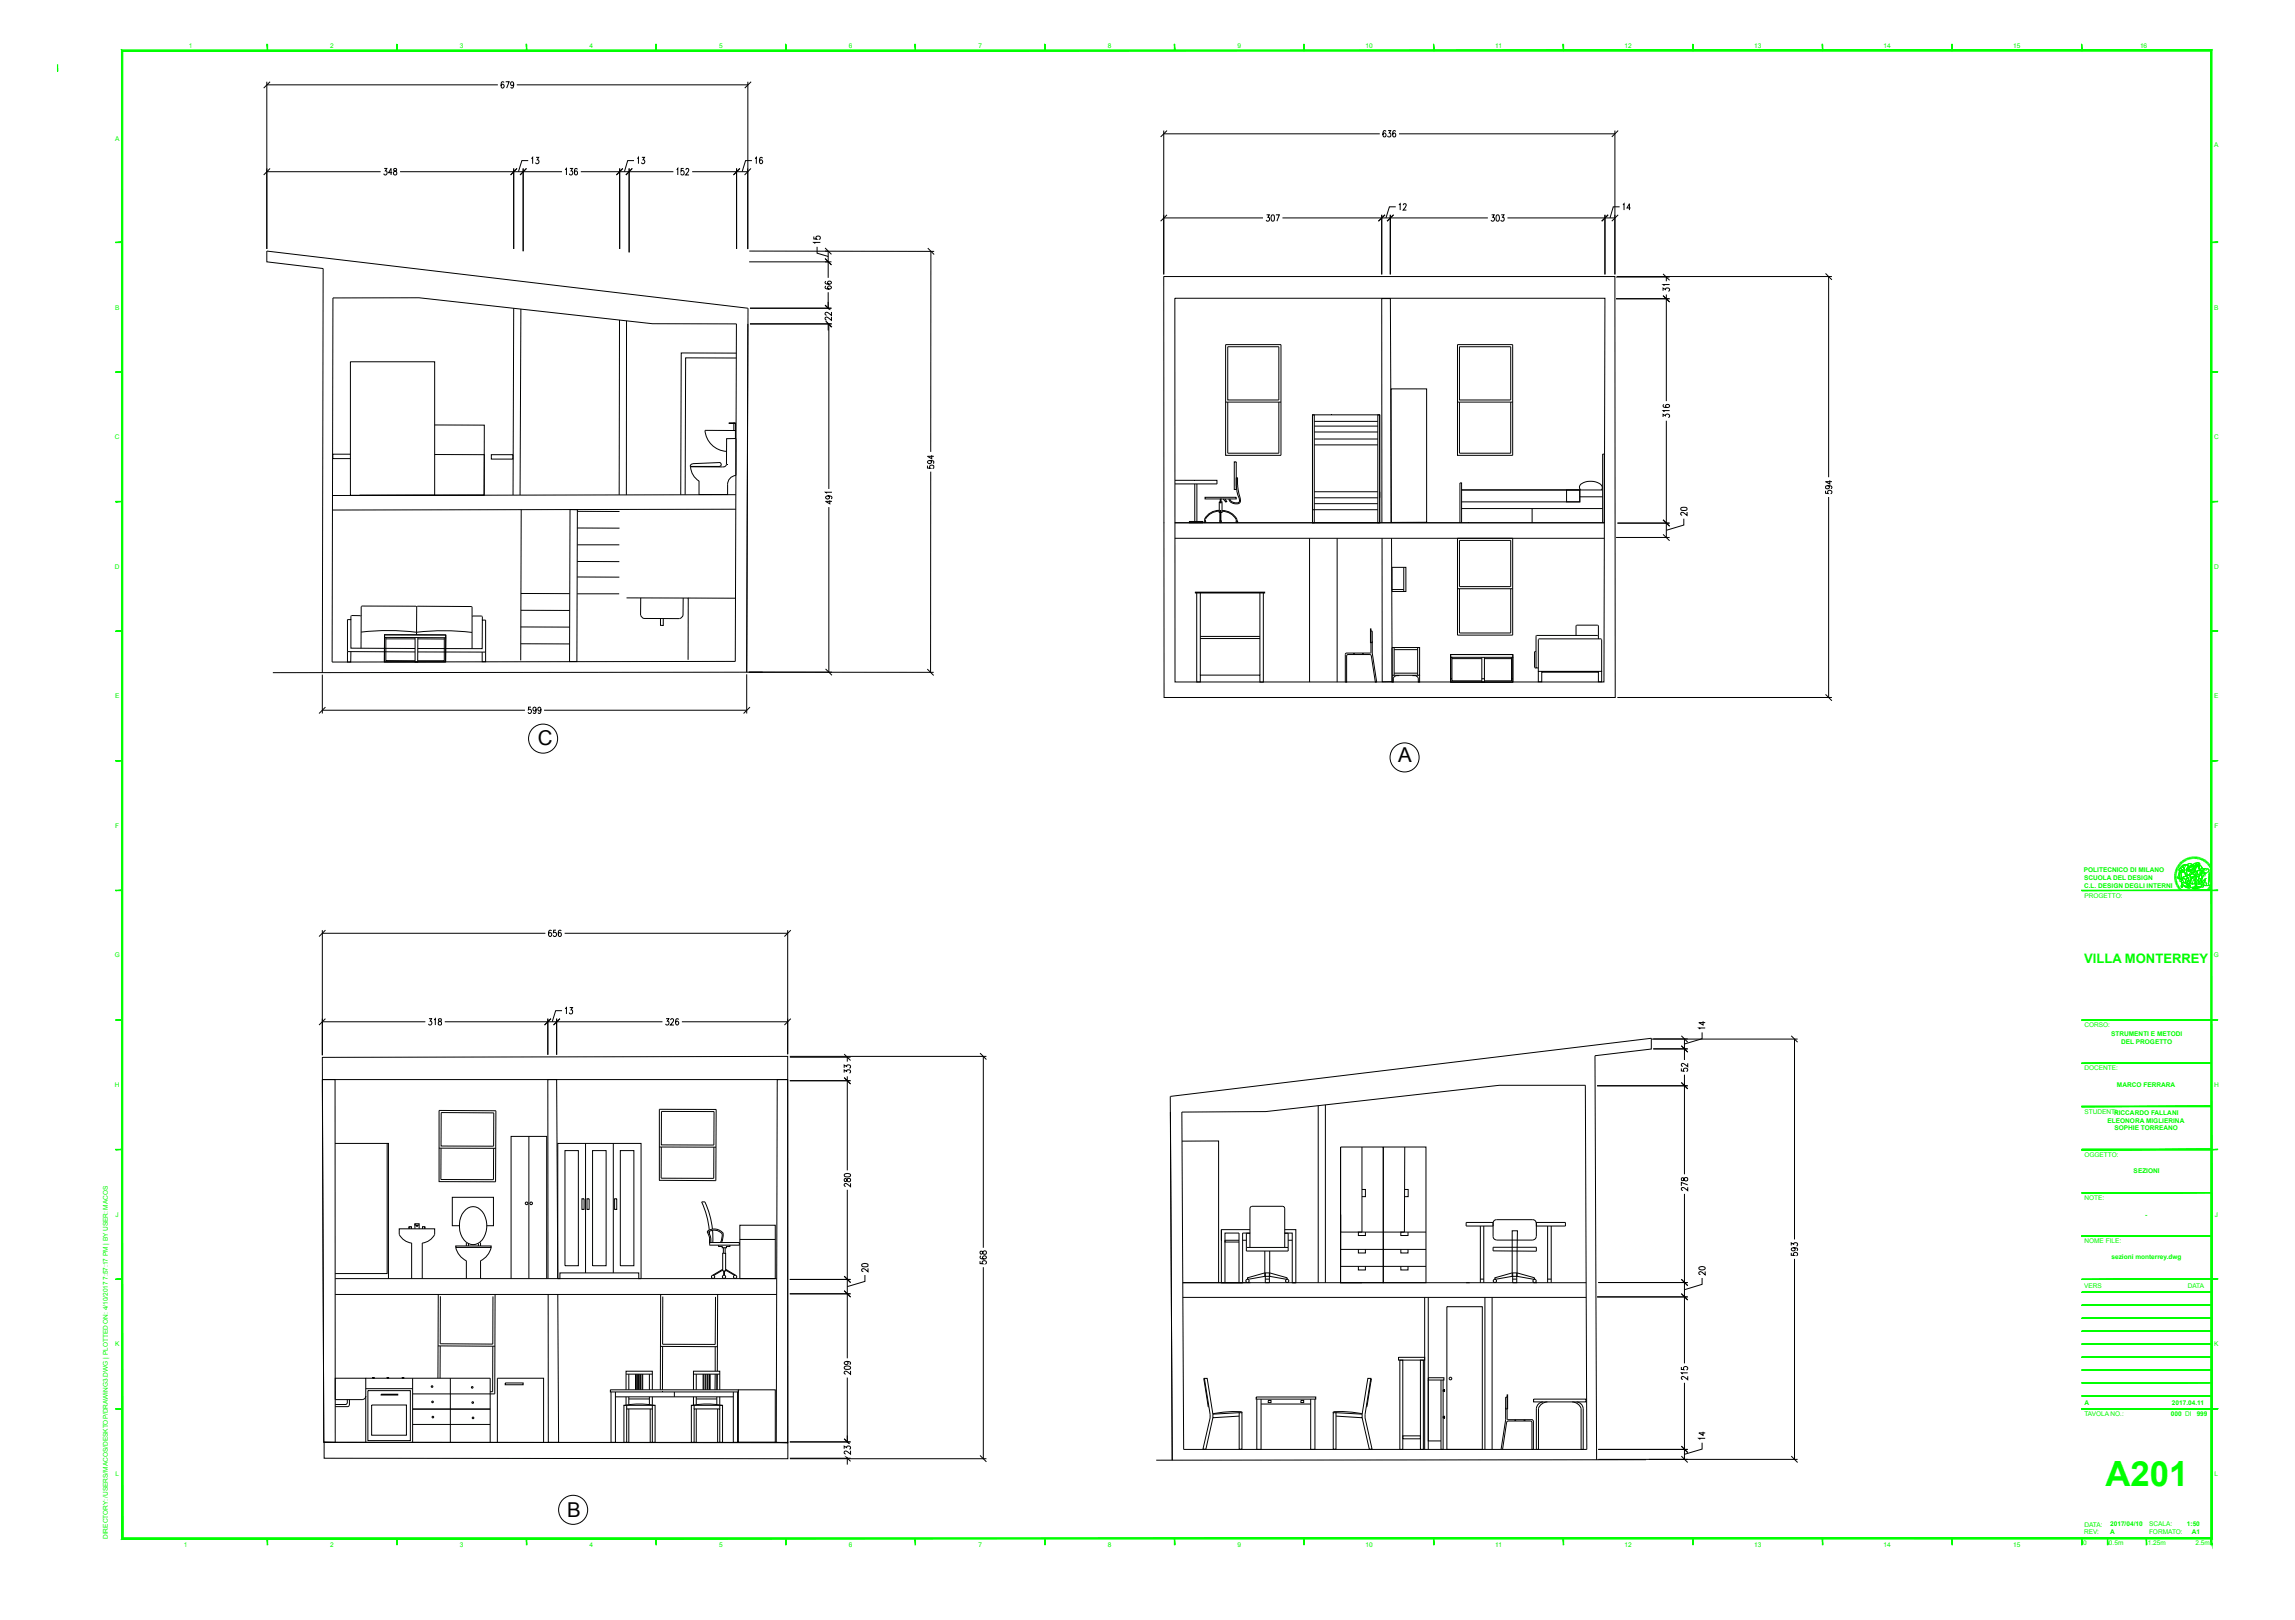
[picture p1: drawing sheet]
<svg xmlns="http://www.w3.org/2000/svg" width="595mm" height="420mm" viewBox="0 0 595 420" stroke-linecap="round" stroke-linejoin="round" font-family="sans-serif">
<defs><g id="words">
<text font-size="9" fill="#00f900" x="545.8" y="385.3">A201</text>
<g font-size="5.3">
<text x="139.4" y="193.2">C</text>
<text x="362.5" y="197.6">A</text>
<text x="147.1" y="393.2">B</text>
</g>
<text font-size="3.4" fill="#00f900" x="540.3" y="249.8">VILLA MONTERREY</text>
<g font-size="1.7" fill="#00f900">
<text x="48.9" y="12.3">1</text>
<text x="85.6" y="12.3">2</text>
<text x="119.3" y="12.3">3</text>
<text x="152.8" y="12.3">4</text>
<text x="186.4" y="12.3">5</text>
<text x="220" y="12.3">6</text>
<text x="253.7" y="12.3">7</text>
<text x="287.2" y="12.3">8</text>
<text x="320.8" y="12.3">9</text>
<text x="354" y="12.3">10</text>
<text x="387.6" y="12.3">11</text>
<text x="421.2" y="12.3">12</text>
<text x="454.8" y="12.3">13</text>
<text x="488.4" y="12.3">14</text>
<text x="522" y="12.3">15</text>
<text x="554.8" y="12.3">16</text>
<text x="29.8" y="36.6">A</text>
<text x="574.1" y="38.1">A</text>
<text x="29.8" y="80.2">B</text>
<text x="574.1" y="80.2">B</text>
<text x="29.8" y="113.9">C</text>
<text x="574" y="113.9">C</text>
<text x="29.8" y="147.4">D</text>
<text x="574" y="147.4">D</text>
<text x="29.8" y="181">E</text>
<text x="574.1" y="181">E</text>
<text x="29.9" y="214.7">F</text>
<text x="574.1" y="214.7">F</text>
<text x="540.3" y="226.1">POLITECNICO DI MILANO</text>
<text x="540.3" y="228.1">SCUOLA DEL DESIGN</text>
<text x="540.3" y="230.1">C.L. DESIGN DEGLI INTERNI</text>
<text x="540.4" y="232.7">PROGETTO:</text>
<text x="29.8" y="248.2">G</text>
<text x="574" y="248.2">G</text>
<text x="540.4" y="266.3">CORSO:</text>
<text x="547.3" y="268.6">STRUMENTI E METODI</text>
<text x="549.9" y="270.6">DEL PROGETTO</text>
<text x="29.8" y="281.8">H</text>
<text x="540.4" y="277.5">DOCENTE:</text>
<text x="548.9" y="281.8">MARCO FERRARA</text>
<text x="574" y="281.8">H</text>
<text x="540.4" y="288.7">STUDENTI:</text>
<text x="546.4" y="291">ELEONORA MIGLIERINA</text>
<text x="548.1" y="289">RICCARDO FALLANI</text>
<text x="548.2" y="293">SOPHIE TORREANO</text>
<text x="540.4" y="299.9">OGGETTO:</text>
<text x="553.2" y="304.2">SEZIONI</text>
<text x="540.4" y="311.1">NOTE:</text>
<text x="30" y="315.5">J</text>
<text x="556.2" y="315.5">-</text>
<text x="574.2" y="315.5">J</text>
<text x="540.4" y="322.3">NOME FILE:</text>
<text x="547.4" y="326.3">sezioni monterrey.dwg</text>
<text x="540.3" y="333.9">VERS</text>
<text x="567.2" y="333.9">DATA</text>
<text x="29.8" y="349.1">K</text>
<text x="574.1" y="349.1">K</text>
<text x="540.4" y="364.2">A</text>
<text x="563.1" y="364.2">2017.04.11</text>
<text x="540.4" y="367.2">TAVOLA NO.:</text>
<text x="562.8" y="367.2">000 DI</text>
<text x="569.5" y="367.2">999</text>
<text x="29.9" y="382.6">L</text>
<text x="574.2" y="382.6">L</text>
<text x="540.4" y="395.8">DATA:</text>
<text x="547.1" y="395.7">2017/04/10</text>
<text x="557.1" y="395.8">SCALA:</text>
<text x="567" y="395.7">1:50</text>
<text x="28" y="399" transform="rotate(-90 28 399)">DIRECTORY: /USERS/MACOS/DESKTOP/DRAWING3.DWG | PLOTTED ON: 4/10/2017 7:57:17 PM | BY USER: MACOS</text>
<text x="47.7" y="401.1">1</text>
<text x="85.6" y="401.1">2</text>
<text x="119.3" y="401.1">3</text>
<text x="152.8" y="401.1">4</text>
<text x="186.4" y="401.1">5</text>
<text x="220" y="401.1">6</text>
<text x="253.7" y="401.1">7</text>
<text x="287.2" y="401.1">8</text>
<text x="320.8" y="401.1">9</text>
<text x="354" y="401.1">10</text>
<text x="387.6" y="401.1">11</text>
<text x="421.2" y="401.1">12</text>
<text x="454.8" y="401.1">13</text>
<text x="488.4" y="401.1">14</text>
<text x="522" y="401.1">15</text>
<text x="540" y="400.5">0</text>
<text x="540.3" y="397.7">REV:</text>
<text x="546.8" y="400.5">0.5m</text>
<text x="547.1" y="397.7">A</text>
<text x="556.9" y="400.5">1.25m</text>
<text x="557.1" y="397.7">FORMATO:</text>
<text x="568.2" y="397.7">A1</text>
<text x="569.2" y="400.5">2.5m</text>
</g>
</g></defs>
<g fill="none" stroke="#0f0" stroke-width=".26">
<path d="M563.8 226.8h.4M563.8 227l.4 .1M563.8 227.3h.4M563.8 227.5h.4M563.8 226.6h.5M563.8 226.3l.5 .1M563.9 226.1l.4 .1M564 225.8l.4 .2M564 225.6l.5 .1M564.1 225.4l.4 .1M564.2 225.2l.4 .2M564.2 227.7h-.4"/>
<path d="M564.3 227.9l-.5 .1M564.3 228.1l-.5 .1M564.3 224.9l.4 .3M564.3 228.3l-.4 .2M564.4 228.5l-.5 .2M564.4 224.7l.4 .2M564.4 228.8l-.4 .1M564.5 229l-.4 .1M564.6 224.5l.3 .3M564.6 229.2l-.4 .1M564.7 224.3l.4 .3M564.7 229.4l-.4 .2"/>
<path d="M564.8 224.1l.4 .3M564.8 229.6l-.4 .2M564.9 229.8l-.4 .2M565 224l.3 .3M565 229.9l-.4 .3M565.1 223.8l.3 .3M565.1 230.1l-.3 .3M565.3 223.6l.3 .3M565.3 230.3l-.4 .3M565.4 223.4l.4 .4M565.4 230.4l-.3 .3M565.6 230.6l-.3 .3"/>
<path d="M565.7 223.3l.3 .3M565.7 230.7l-.3 .4M565.8 223.1l.3 .4M565.9 230.9l-.3 .3M566 223l.3 .4M566.1 231l-.3 .4M566.3 231.2l-.3 .3M566.3 222.9l.2 .3M566.5 222.7l.2 .5M566.5 231.3l-.3 .4M566.6 231.4l-.2 .4M566.7 222.7l.1 .3"/>
<path d="M566.8 231.5l-.2 .4M566.9 222.5l.2 .5M567 231.6l-.2 .4M567.1 222.4l.2 .5M567.2 231.7l-.1 .4M567.3 222.4l.2 .4M567.4 231.8l-.1 .4M567.6 222.3l.1 .4M567.6 231.8l-.1 .4M567.8 226.8a.77 .77 0 0 1 1.3 .3l-1.1 .4zM567.8 222.2l.1 .5M567.9 231.8l-.1 .5"/>
<path d="M568 222.2l.1 .5M568.1 231.9l-.1 .5M568.1 227.4a.41 .41 0 0 0 .5 .2 .41 .41 0 0 0 .3-.4l.1-.1v-.3l-.5-.2h-.3l-.5 .4 .1-.7 .2-.2 .9 .1 .3-.2v-.3l.4 .2v1.5l-.6 .8-.2-.1 .3 .1v.3l.2-.2-.1 .2a.7 .7 0 0 1-1.2 .5l-.2-.2 .4-1.1M568.3 222.2v.4M568.3 231.9l-.1 .5M568.3 230.1l1.4-.3 .7 .1-1.3 .4zM568.5 222.1v.5M568.5 232v.4M568.7 232v.4M568.7 222.1v.5M569 232v.4M569 222.1v.5"/>
<path d="M569.1 230.3l1.3-.4v.2l-1.3 .4zM569.1 227.7h.1M569.2 232v.4M569.2 222.1v.5M569.3 229.2l.1-.1 .1 .8-.2-.5-.2 .5zM569.4 231.9v.5M569.4 223.8a.54 .54 0 0 1 .8 0 .54 .54 0 0 1 0 .8l-.2 .5 .1-.9a.4 .4 0 0 0-.5-.1 .4 .4 0 0 0-.1 .5l-.1 .3zM569.5 222.1l-.1 .5M569.6 231.9l.1 .5M569.6 225.9l.6-.3 .2 .1a.46 .46 0 0 1 .6 .3 .46 .46 0 0 1-.3 .6l-.6 .3-.4-.4zM569.6 224.1l.5-.1 .1 .3-.4 .4a.33 .33 0 0 1-.3-.3 .33 .33 0 0 1 .1-.3zM569.6 227.2l.6-.1-1 2.5-.2-.7z"/>
<path d="M569.7 222.2l-.1 .5M569.8 231.9l.1 .4M569.9 222.2l-.1 .5M570 227.9l.5-.1-.4 1 .2 .4-.2 .1-.3-.1zM570 231.8l.1 .5M570.2 222.3l-.1 .4M570.2 225.5l1.3-.3-.5 .6zM570.2 231.8l.2 .4M570.3 224.3l.8 .9-.7 .2-.2-.2zM570.4 222.4l-.1 .4M570.4 231.7l.2 .4M570.6 222.4l-.1 .5"/>
<path d="M570.7 226.5l.2 .1-.1 1.2-.8 .1 .2-.8zM570.7 231.6l.1 .5M570.9 222.5l-.2 .5M570.9 231.5l.1 .5M571 228.5l.7-.6-.5 1.7a.24 .24 0 0 1-.2 .4 .25 .25 0 0 1-.3-.4zM571 231.5l.2 .3M571.1 222.6l-.2 .4M571.2 231.3l.3 .4M571.3 222.7l-.2 .4M571.4 231.2l.3 .4M571.5 222.8l-.3 .4M571.6 231.1l.3 .4"/>
<path d="M571.7 225.2l.4 .1a.36 .36 0 0 1 .5 .1 .36 .36 0 0 1 0 .5l.3 1.9a1.64 1.64 0 0 0-.1 1.8h-1.6l.5-1.7-1 .8a3.9 3.9 0 0 1 1.1-2.2l.2-.1-.7-.5zM571.7 223l-.2 .3M571.8 231l.3 .3M571.9 223.1l-.3 .4M572 230.8l.3 .4M572.1 223.2l-.3 .4M572.1 230.7l.3 .3M572.3 223.4l-.3 .4M572.3 230.5l.3 .4M572.4 223.5l-.3 .4M572.4 230.4l.4 .3M572.6 230.2l.3 .3"/>
<path d="M572.6 223.7l-.3 .4M572.7 230l.4 .3M572.8 223.9l-.4 .3M572.8 229.9l.4 .2M572.9 224.1l-.3 .3M572.9 229.7l.4 .2M573 229.5l.4 .2M573.1 224.3l-.4 .3M573.2 229.3l.3 .2M573.2 224.5l-.4 .2M573.2 229.1l.5 .2M573.3 224.7l-.4 .2"/>
<path d="M573.3 228.9l.4 .1M573.4 228.7l.4 .1M573.4 224.9l-.3 .2M573.4 228.5l.5 .1M573.5 228.2l.4 .1M573.5 228l.5 .1M573.6 227.4h.4M573.6 227h.4M573.6 225.1l-.4 .2M573.6 227.8l.4 .1M573.6 227.6l.4 .1M573.7 225.3l-.5 .2"/>
<path d="M573.7 225.6l-.4 .1M573.8 225.8l-.4 .1M573.9 226l-.5 .1M574 226.3h-.5M574 226.7l-.4 .1M574 226.5l-.5 .1M574 227.2h-.4"/>
</g>
<path d="M569.1 227.7h.3l-.3 .8v-.3l-.3-.1h.2zM569.1 227.7h.1" fill="none" stroke="#0f0" stroke-width=".26"/>
<g fill="none" stroke="#0f0" stroke-width=".26">
<path d="M565 225.7l.9 .2 .4-.3v.4a.84 .84 0 0 1-1.3-.3zM565 225.7l.1 .3M565.1 226l-.5 1.7 .3 .1M565.2 225l.2-.1a.69 .69 0 0 0 .9 .8l-.4 .2-.8-.2-.2-.2zM565.3 226.1h.3l-.2 .4v1.4l-.5-.1zM565.3 226l-.2 .3-.2 1.5 .5 .1M565.4 224.9h-.1a.49 .49 0 0 0-.3 .4 .49 .49 0 0 0 .1 .4l.8 .2 .4-.3M565.5 228.5a.77 .77 0 0 0 1.2 .3M565.5 226.2l.1-.1a.68 .68 0 0 1 1.1 .5l.1 .2a.4 .4 0 0 1-.2 .4 .4 .4 0 0 1-.4 .1l-.2 .1v.4l-.2 .3a.69 .69 0 0 1-.3-1zM565.5 224.6l.6-.3 .7-.1a.52 .52 0 0 0-.7 .2 .52 .52 0 0 0 .2 .7v.5a.66 .66 0 0 1-.7-.2 .66 .66 0 0 1-.1-.8zM565.6 228.7l.4 .2 .7-.1 .2 .7 .2-.2 .1 .3-.1-.4 .2 .3v-.3l.2 .1-.2-.3a.36 .36 0 0 1-.2-.3 .36 .36 0 0 1 .2-.3h.2l.2 .7a.61 .61 0 0 1-.1 .8 .61 .61 0 0 1-.9-.1l-1-.7zM565.6 228.7v.1a1.93 1.93 0 0 0 1.7 1.2l.1 .1"/>
<path d="M565.6 226.1l-.2 .4 .1 1.4M565.7 229.1a1.8 1.8 0 0 0 1.9 .8l.2-.3a.39 .39 0 0 1 .1 .5 .39 .39 0 0 1-.5 .1l-1.4-.6-.3 .2v.3a.6 .6 0 0 1 0-1zM565.7 229.1l-.3 .7 .2 .3h.2l-.1-.3 .3-.2 1.4 .6a.4 .4 0 0 0 .5-.1 .4 .4 0 0 0-.1-.5M565.8 228.1l-.6-.1-.1 .4 .2 .1a.51 .51 0 0 1 .5-.2 .51 .51 0 0 1 .5 .4M566 227.4l.7-.3 .2 .2 .2-.3 .3-.1a.73 .73 0 0 1 .7 .8 .73 .73 0 0 1-.9 .6l.2-.5-.4-.2-.3 .5-.5-.4-.2 .1zM566 227.9v-.1a.65 .65 0 0 1 .7 .4 .65 .65 0 0 1-.2 .7 .77 .77 0 0 1-1.1-.5l.5-.1zM566.1 224.4a.61 .61 0 0 1 .8-.2 .61 .61 0 0 1 .3 .7l-.1 .2a.63 .63 0 0 0-.2 .9l.2 .6 .3 .3-.3 .1-.2 .3-.6-1.6a.56 .56 0 0 0-.3-.8zM566.2 227.6l.5 .5M566.2 227.7l-.4 .4 .1 .2M566.4 226h-1.3a.82 .82 0 0 0-.3 1l-.4 .5 .2 .2M566.5 226.3l.1 .9M566.6 224.4a3.1 3.1 0 0 0 .2 2.8l.6-.3-.3-.3a1.42 1.42 0 0 1-.1-1.5 .5 .5 0 0 0 .2-.6 .5 .5 0 0 0-.6-.3 .89 .89 0 0 0-.9 .2 .89 .89 0 0 0-.2 1l.8 .3"/>
<path d="M566.7 227.1l-.2 .1a.4 .4 0 0 0-.4 .1 .4 .4 0 0 0-.1 .5M566.8 224.2a.52 .52 0 0 0-.7 .2 .52 .52 0 0 0 .2 .7M566.9 227.7h.3a.52 .52 0 0 1-.1 .8l-.1 .4 .5 .4-.2-.1v.3l-.2-.3 .1 .4-.1-.3-.1 .1a1.28 1.28 0 0 1-.1-1.7zM567 225.5l.5-.3 .1 .2-.2 .2 .1 .2h-.4zM567 225.1l.6-.2-.1 .3-.7 .4zM567 225.5l.1 .3h.4M567.1 224.3l.5-.4 .6 .1 .3 .3-.1 .2-.4-.2a.46 .46 0 0 1-.7 .2M567.1 224.1a.81 .81 0 0 1 1.4 .2l-.1 .2-.4-.2-.2 .2a.45 .45 0 0 1-.5 0 .45 .45 0 0 1-.2-.4zM567.3 224.5l.4 .1 .3-.3 .3 .1-.4 .6-.7-.1zM567.4 226.9l.4 .1 .2 .4a.51 .51 0 0 1-.1 .8M567.5 225.5h.5l-.4 .4-.2-.2zM567.5 228.4l.2 .7a.55 .55 0 0 1 0 .6 .55 .55 0 0 1-.6 .2"/>
<path d="M567.5 225.3l.1 .1M567.5 227.5l-.5 .1M567.6 225.1l-.8 .5M567.6 224.9l-.2 .3M567.6 227.2l.5 .4M567.7 225.5h.3l-.2 .4-.4-.2 .2-.3 .2 .1h-.2M567.8 227.6l.1 .6-.4 .2-.3-.1M567.8 227v-.2a.66 .66 0 0 1 .7-.2 .66 .66 0 0 1 .5 .6l-.9 .2M567.8 228.8l.5 .4M567.9 224.8l.1 .1M568 226.1l-.3 .5v.4M568 224.5l.1 .1"/>
<path d="M568 224.6h.1M568 228.4v.6M568.1 227.4l.7-.3v.4a.42 .42 0 0 1-.7-.1zM568.1 228l-.5 .9M568.1 227.6h.1M568.2 224.7l.7-.1a.32 .32 0 0 1-.2 .3 .32 .32 0 0 1-.4-.2zM568.3 224.4l-.4 .6-.7-.1M568.3 230.1l.8 .2v.2l-.8-.2zM568.3 230.1l1.4-.3 .7 .1-1.3 .4zM568.4 225.2a.66 .66 0 0 1 .7 .2 .66 .66 0 0 1 0 .7l-.1-.1v-.6a.28 .28 0 0 0-.3-.2 .28 .28 0 0 0-.2 .3 .38 .38 0 0 1 .1 .5 .38 .38 0 0 1-.5 .2l-.1-.2zM568.5 225.2h.1a.53 .53 0 0 1 .5 .5 .53 .53 0 0 1-.6 .5zM568.5 224.6l.3-.3 .3 .3-.1 .2"/>
<path d="M568.5 227.6h.1M568.6 224.4h.4l.1 .3-.6-.1zM568.6 228.2l-.3 1 .7-.1M568.6 227.3v.1M568.6 227.5h.1M568.7 225.4h.1M568.7 225.3l-.1 .1M568.8 224.6l-.6 .1h.3a.24 .24 0 0 0 .2 .2 .24 .24 0 0 0 .2-.3h-.1v.1M568.8 226.3v.4M568.9 227.2l-.1 .2a.31 .31 0 0 1-.3 .3 .31 .31 0 0 1-.3-.2M568.9 225.2l.1 .3M569 225.4l-.3-.2-.3 .2a.43 .43 0 0 1 .3 .5 .43 .43 0 0 1-.6 .3 .68 .68 0 0 1 .1-.8 .68 .68 0 0 1 .8-.2l.3 .7-.3 .1v-.2"/>
<path d="M569 225.5l.1 .3h-.6M569 226l-.5 .2M569 225.6h-.1M569.1 230.3v.2M569.1 228.2v.3l.2-.2M569.1 228l.1 .2 .1-.2M569.1 224.7l.2-.1v.3l-.2 .6M569.2 224.4l.1 .3M569.2 225.7l.1-1.1-.2 .1-.4-.4v-.2l.6-.3 .1 1.1 .1-.4 .2 .2 .3-.1v.4l.1-.1 .3 .5-.8 .5M569.3 226.4l-.1 1M569.3 225.9l.3 .1M569.3 227.2l-.2 .5"/>
<path d="M569.4 227.7h-.3l-.1 .5-.2-.1 .3 .1M569.4 223.8a.54 .54 0 0 1 .8 0 .54 .54 0 0 1 0 .8l-.2 .5 .1-.9a.38 .38 0 0 0-.5-.1 .38 .38 0 0 0-.1 .5l-.1 .3zM569.4 226.5l-.3 .6M569.5 223.8h-.6l-.2 .5M569.6 224.5l.1 .2 .3-.1M569.6 224.3h.2M569.6 227.2l-.6 1.7 .2 .7 .2-.5 .2 .9-.3-.6-.2 .7 .1-.5M569.7 224.3h.1M569.7 226.6l-.2 .3 .1 .3 .6-.1 .4-.4M569.8 224.5l-.1 .1M569.9 224.4h.2M570 224.4v.1"/>
<path d="M570.1 224.9l.3 .5M570.1 226.6h.1M570.2 227.1l-.7 1.5v.6M570.3 226.6h-.2M570.3 224.3l.6 .7M570.3 226.8h-.1M570.4 229.9v.2l-1.3 .4-.8-.2v-.2M570.7 226.3l-.1 .3M570.7 224.9l.4 .3M570.7 225.7l.3 .3M570.8 227.8h-.1a.59 .59 0 0 0-.7 .1 .59 .59 0 0 0-.1 .7l-.1 .6 .3 .1 .2-.1-.2-.4 .4-1M570.8 228.7l.1 .3"/>
<path d="M570.9 226.6v.8a2.61 2.61 0 0 0-.3 2.1h.1M571 225.8a.88 .88 0 0 1 1.3-.5h.2a.69 .69 0 0 1-.5 1.1l-.4 .1-.6-.5M571 226l-.2 .3a.55 .55 0 0 1-.7 .5 .55 .55 0 0 1-.4-.7 .55 .55 0 0 1 .7-.3l-.1 .5a.36 .36 0 0 0 .5-.3 .36 .36 0 0 0-.4-.4h-.1a.59 .59 0 0 0-.7 .6M571 227l.1 .4M571.3 226.5l-.6 .1M571.4 229.3l.4 .3M571.5 225.2h-.7l-.6 .4M571.6 226.5l-.5 .8-.4 1.5 1-.9 .4-.1M571.6 228.5l.6 .6M571.7 225.2l-.4 .7 .7 .5M571.7 227.9l-.5 1.7a.24 .24 0 0 1-.2 .4 .25 .25 0 0 1-.3-.4l.3-1.1M571.8 226.5l-.2 .7"/>
<path d="M571.9 228.8l.2 .7 .2 .1M572.1 225.5l-.2 .2M572.6 226.6v2.2M572.6 225.9a5.5 5.5 0 0 1 0 3.1l.2 .6h-1.6"/>
</g>
<g fill="#fff" stroke="#fff" stroke-width=".26">
<path d="M556.5 230.8l20.7 2.9h-20.7z"/>
<path d="M556.5 230.8h16.8l3.9 2.9z"/>
<path d="M573.3 221.1h3.9l-3.9 9.7z"/>
<path d="M577.2 221.1v12.6l-3.9-2.9z"/>
<path d="M472.9 124.1v4.3h2.4zM472.9 124.1h2.4v4.3z"/>
<path d="M358.1 33.5v2.4l4.2-2.4zM358.1 35.9l4.2-2.4v2.4z"/>
<path d="M327.9 55.3v2.5l4.2-2.5zM327.9 57.8l4.2-2.5v2.5z"/>
<path d="M362.3 52.4v2.4l2.7-2.4zM362.3 54.8l2.7-2.4v2.4z"/>
<path d="M386.2 55.3v2.5l4.2-2.5zM386.2 57.8l4.2-2.5v2.5z"/>
<path d="M420.3 52.4v2.4l2.9-2.4zM420.3 54.8l2.9-2.4v2.4z"/>
<path d="M240.1 117.6v4.3h2.4zM240.1 117.6h2.4v4.3z"/>
<path d="M210.6 60.8v2.8h2.5zM210.6 60.8h2.5v2.8z"/>
<path d="M213.5 72.5v2.8h2.5zM213.5 72.5h2.5v2.8z"/>
<path d="M213.5 80.5v3h2.5zM213.5 80.5h2.5v3z"/>
<path d="M213.6 127.2v3.8h2.5zM213.6 127.2h2.5v3.8z"/>
<path d="M129.5 20.8v2.5l4.1-2.5zM129.5 23.3l4.1-2.5v2.5z"/>
<path d="M136.5 182.9v2.5l4.2-2.5zM136.5 185.4l4.2-2.5v2.5z"/>
<path d="M99.1 43.3v2.4l4.2-2.4zM99.1 45.7l4.2-2.4v2.4z"/>
<path d="M137.4 40.4v2.5l2.7-2.5zM137.4 42.9l2.7-2.5v2.5z"/>
<path d="M146.1 43.3v2.4l4.1-2.4zM146.1 45.7l4.1-2.4v2.4z"/>
<path d="M164.8 40.4v2.5l2.8-2.5zM164.8 42.9l2.8-2.5v2.5z"/>
<path d="M175 43.3v2.4l4.1-2.4zM175 45.7l4.1-2.4v2.4z"/>
<path d="M195.4 40.4v2.5l2.7-2.5zM195.4 42.9l2.7-2.5v2.5z"/>
<path d="M253.7 323.9v4.3h2.5zM253.7 323.9h2.5v4.3z"/>
<path d="M141.8 240.7v2.5l4.2-2.5zM141.8 243.2l4.2-2.5v2.5z"/>
<path d="M110.7 263.7v2.5l4.2-2.5zM110.7 266.2l4.2-2.5v2.5z"/>
<path d="M146.1 260.8v2.5l2.8-2.5zM146.1 263.3l2.8-2.5v2.5z"/>
<path d="M172.1 263.7v2.5l4.3-2.5zM172.1 266.2l4.3-2.5v2.5z"/>
<path d="M430.8 73.3v2.6h2.4zM430.8 73.3h2.4v2.6z"/>
<path d="M430.8 104.4v4.3h2.4zM430.8 104.4h2.4v4.3z"/>
<path d="M435.3 131.1v3h2.5zM435.3 131.1h2.5v3z"/>
<path d="M218.4 275.7v2.9h2.5zM218.4 275.7h2.5v2.9z"/>
<path d="M218.4 303.8v4.2h2.5zM218.4 303.8h2.5v4.2z"/>
<path d="M223 327.2v2.9h2.5zM223 327.2h2.5v2.9z"/>
<path d="M218.4 352.5v4.2h2.5zM218.4 352.5h2.5v4.2z"/>
<path d="M218.4 374.5v2.9h2.5zM218.4 374.5h2.5v2.9z"/>
<path d="M464 321.8v4.2h2.5zM464 321.8h2.5v4.2z"/>
<path d="M440 264.4v2.8h2.5zM440 264.4h2.5v2.8z"/>
<path d="M435.5 275.2v3h2.5zM435.5 275.2h2.5v3z"/>
<path d="M435.5 304.9v4.2h2.5zM435.5 304.9h2.5v4.2z"/>
<path d="M440 327.9v3h2.5zM440 327.9h2.5v3z"/>
<path d="M435.5 353.9v4.2h2.5zM435.5 353.9h2.5v4.2z"/>
<path d="M440 370.8v2.8h2.5zM440 370.8h2.5v2.8z"/>
</g>
<path d="M556.5 230.8h16.8v-9.7h3.9v12.6h-20.7z" fill="none" stroke="#fff" stroke-width=".26"/>
<g fill="#0f0" stroke="#0f0" stroke-width=".26">
<path d="M573.3 365.3l1.7-.1zM573.3 365.2h1.7z"/>
<path d="M539.7 365.2h33.6zM539.7 365.3l33.6-.1z"/>
<path d="M539.7 365.2h33.6zM539.7 365.3l33.6-.1z"/>
<path d="M539.7 361.8h33.6zM539.7 361.9l33.6-.1z"/>
<path d="M539.7 358.5h33.6zM539.7 358.5h33.6z"/>
<path d="M539.7 355.1h33.6zM539.7 355.2l33.6-.1z"/>
<path d="M539.7 351.8h33.6zM539.7 351.9l33.6-.1z"/>
<path d="M539.7 348.4h33.6zM539.7 348.5l33.6-.1z"/>
<path d="M539.7 345h33.6zM539.7 345.1l33.6-.1z"/>
<path d="M539.7 341.7h33.6zM539.7 341.7h33.6z"/>
<path d="M539.7 338.3h33.6zM539.7 338.4l33.6-.1z"/>
<path d="M539.7 275.7l33.6-.1zM539.7 275.6h33.6z"/>
<path d="M539.7 286.9l33.6-.1zM539.7 286.8h33.6z"/>
<path d="M539.7 286.8h33.6zM539.7 286.9l33.6-.1z"/>
<path d="M539.7 298h33.6zM539.7 298.1l33.6-.1z"/>
<path d="M539.7 230.9l33.6-.1zM539.7 230.8h33.6z"/>
<path d="M539.7 298h33.6zM539.7 298.1l33.6-.1z"/>
<path d="M539.7 309.2h33.6zM539.7 309.3l33.6-.1z"/>
<path d="M539.7 298h33.6zM539.7 298.1l33.6-.1z"/>
<path d="M539.7 298h33.6zM539.7 298.1l33.6-.1z"/>
<path d="M539.7 264.5l33.6-.1zM539.7 264.4h33.6z"/>
<path d="M539.7 320.4h33.6zM539.7 320.5l33.6-.1z"/>
<path d="M539.7 320.4h33.6zM539.7 320.5l33.6-.1z"/>
<path d="M539.7 335h33.6zM539.7 335.1l33.6-.1z"/>
<path d="M539.7 331.6h33.6zM539.7 331.7l33.6-.1z"/>
<path d="M573.3 365.3l1.7-.1zM573.3 365.2h1.7z"/>
<path d="M573.3 331.7l1.7-.1zM573.3 331.6h1.7z"/>
<path d="M573.3 365.3l1.7-.1zM573.3 365.2h1.7z"/>
<path d="M304.5 11.5l.1 1.6zM304.5 11.5l.1 1.6z"/>
<path d="M31.8 398.7l-.3 .3 541.7-.3zM31.5 399l541.7-.3 .3 .3z"/>
<path d="M573.2 13.3v385.4l.3 .3zM573.2 13.3l.3-.4v386.1z"/>
<path d="M31.8 13.3h541.4l.3-.4zM31.5 12.9h542l-541.7 .4z"/>
<path d="M31.5 12.9l.3 385.8v-385.4zM31.5 12.9l.3 385.8-.3 .3z"/>
<path d="M270.8 11.5l.2 1.6zM270.8 11.5l.2 1.6z"/>
<path d="M338 11.5l.2 1.6zM338 11.5l.2 1.6z"/>
<path d="M371.6 11.5l.2 1.6zM371.6 11.5l.2 1.6z"/>
<path d="M405.3 11.5l.1 1.6zM405.3 11.5l.1 1.6z"/>
<path d="M438.9 11.5l.1 1.6zM438.9 11.5l.1 1.6z"/>
<path d="M472.4 11.5l.2 1.6zM472.4 11.5l.2 1.6z"/>
<path d="M506.1 11.5l.1 1.6zM506.1 11.5l.1 1.6z"/>
<path d="M539.7 11.5v1.6zM539.7 11.5v1.6z"/>
<path d="M30 197.3l1.7-.1zM30 197.2h1.7z"/>
<path d="M30 163.7l1.7-.1zM30 163.6h1.7z"/>
<path d="M30 130.1l1.7-.1zM30 130h1.7z"/>
<path d="M30 96.5l1.7-.1zM30 96.4h1.7z"/>
<path d="M30 62.9l1.7-.1zM30 62.8h1.7z"/>
<path d="M30 264.5l1.7-.1zM30 264.4h1.7z"/>
<path d="M30 298.1l1.7-.1zM30 298h1.7z"/>
<path d="M30 331.7l1.7-.1zM30 331.6h1.7z"/>
<path d="M30 365.3l1.7-.1zM30 365.2h1.7z"/>
<path d="M30 230.9l1.7-.1zM30 230.8h1.7z"/>
<path d="M237.2 11.5l.2 1.6zM237.2 11.5l.2 1.6z"/>
<path d="M203.7 11.5l.1 1.6zM203.7 11.5l.1 1.6z"/>
<path d="M170.1 11.5l.1 1.6zM170.1 11.5l.1 1.6z"/>
<path d="M136.4 11.5l.2 1.6zM136.4 11.5l.2 1.6z"/>
<path d="M102.9 11.5l.1 1.6zM102.9 11.5l.1 1.6z"/>
<path d="M69.3 11.5l.1 1.6zM69.3 11.5l.1 1.6z"/>
<path d="M14.9 16.8v1.7zM14.9 16.8v1.7z"/>
<path d="M496.4 398.8h40.3zM496.4 398.9l40.3-.1z"/>
<path d="M573.3 197.3l1.7-.1zM573.3 197.2h1.7z"/>
<path d="M573.3 163.7l1.7-.1zM573.3 163.6h1.7z"/>
<path d="M573.3 130.1l1.7-.1zM573.3 130h1.7z"/>
<path d="M573.3 96.5l1.7-.1zM573.3 96.4h1.7z"/>
<path d="M573.3 62.9l1.7-.1zM573.3 62.8h1.7z"/>
<path d="M573.3 264.5l1.7-.1zM573.3 264.4h1.7z"/>
<path d="M573.3 298.1l1.7-.1zM573.3 298h1.7z"/>
<path d="M573.3 331.7l1.7-.1zM573.3 331.6h1.7z"/>
<path d="M573.3 365.3l1.7-.1zM573.3 365.2h1.7z"/>
<path d="M573.3 230.9l1.7-.1zM573.3 230.8h1.7z"/>
<path d="M304.5 398.8l.1 1.7zM304.5 398.8l.1 1.7z"/>
<path d="M270.8 398.8l.2 1.7zM270.8 398.8l.2 1.7z"/>
<path d="M338 398.8l.2 1.7zM338 398.8l.2 1.7z"/>
<path d="M371.6 398.8l.2 1.7zM371.6 398.8l.2 1.7z"/>
<path d="M405.3 398.8l.1 1.7zM405.3 398.8l.1 1.7z"/>
<path d="M438.9 398.8l.1 1.7zM438.9 398.8l.1 1.7z"/>
<path d="M472.4 398.8l.2 1.7zM472.4 398.8l.2 1.7z"/>
<path d="M506.1 398.8l.1 1.7zM506.1 398.8l.1 1.7z"/>
<path d="M237.2 398.8l.2 1.7zM237.2 398.8l.2 1.7z"/>
<path d="M203.7 398.8l.1 1.7zM203.7 398.8l.1 1.7z"/>
<path d="M170.1 398.8l.1 1.7zM170.1 398.8l.1 1.7z"/>
<path d="M136.4 398.8l.2 1.7zM136.4 398.8l.2 1.7z"/>
<path d="M102.9 398.8l.1 1.7zM102.9 398.8l.1 1.7z"/>
<path d="M69.3 398.8l.1 1.7zM69.3 398.8l.1 1.7z"/>
<path d="M539.7 398.8v1.7zM539.7 398.8v1.7z"/>
<path d="M539.7 398.8v1.7zM539.7 398.8v1.7z"/>
<path d="M546.4 398.8l.1 1.7zM546.4 398.8l.1 1.7z"/>
<path d="M556.4 398.8l.2 1.7zM556.4 398.8l.2 1.7z"/>
<path d="M573.2 398.8l.3 1.7v-1.7zM573.2 398.8l.3 1.7h-.3z"/>
</g>
<g fill="none" stroke="#000" stroke-width=".26">
<path d="M69.2 21.2v43.3M69.2 22h59.9M70 21.2l-1.6 1.6M130.6 21.4l-.2-.2a.98 .98 0 0 0-.1 1.6 .47 .47 0 0 0 .4-.6 .47 .47 0 0 0-.7-.2l-.1 .3M131.1 21.2h.9l-.6 1.6M133.2 21.7a.42 .42 0 0 1-.5 .5 .42 .42 0 0 1-.3-.5l.3-.5a.91 .91 0 0 1 .5 .8 .91 .91 0 0 1-.5 .8l-.3-.2M134 22h59.9M193.9 21.2l-.1 43.4M194.7 21.2l-1.6 1.6M301.7 33.8v37.3M301.7 34.7h56M302.6 33.8l-1.7 1.7"/>
<path d="M359.3 34.1l-.3-.3a.94 .94 0 0 0 0 1.7 .48 .48 0 0 0 .4-.6 .48 .48 0 0 0-.7-.3l-.2 .4M359.9 33.8h.7l-.4 .7a.49 .49 0 0 1 .4 .7 .49 .49 0 0 1-.9 0M361.8 34.1l-.4-.3a.99 .99 0 0 0 .1 1.7 .48 .48 0 0 0 .4-.6 .48 .48 0 0 0-.7-.3l-.1 .4M362.7 34.7h56M418.7 33.8v37.3M419.5 33.8l-1.6 1.7M69.2 44.5h29.5M70 43.7l-1.6 1.7M99.6 43.7h.7l-.4 .6a.49 .49 0 0 1 .4 .7 .49 .49 0 0 1-.8 0M101.7 44.8h-.9l.6-1.1v1.7M102.2 43.8v.4a.58 .58 0 0 1 .7 .5 .58 .58 0 0 1-.6 .7 .62 .62 0 0 1-.2-.8 .62 .62 0 0 1 .6-.4v-.4zM103.7 44.5h42"/>
<path d="M133.2 43.7v20.8M134 43.7l-1.6 1.7M135.6 43.7v21.4M136.5 43.7l-1.7 1.7M136.9 41.6h-1.6l-.9 2.9M137.8 41.1l.3-.3v1.6M139 40.8h.7l-.4 .6a.49 .49 0 0 1 .4 .8 .49 .49 0 0 1-.8-.1M146.5 44l.4-.3v1.7M147.7 43.7h.7l-.4 .6a.49 .49 0 0 1 .5 .7 .49 .49 0 0 1-.9 0M149.7 43.9l-.4-.2a1.04 1.04 0 0 0 .1 1.7 .5 .5 0 0 0 .3-.7 .5 .5 0 0 0-.6-.3l-.2 .4M150.6 44.5h24M160.7 43.7v20.8"/>
<path d="M161.5 43.7l-1.7 1.7M163.1 43.7v21.7M163.9 43.7l-1.6 1.7M164.4 41.6h-1.7l-.8 2.9M165.2 41.1l.3-.3v1.6M166.4 40.8h.7l-.4 .6a.49 .49 0 0 1 .4 .8 .49 .49 0 0 1-.8-.1M175.4 44l.3-.3v1.7M177.2 43.7h-.6v.7a.49 .49 0 0 1 .7 .1 .49 .49 0 0 1-.1 .7 .49 .49 0 0 1-.7-.2M177.8 44.1l.3-.4 .3 .1 .2 .2-.2 .6-.6 .8h.8M179.5 44.5h14.3M191 43.7v20.8M191.8 43.7l-1.6 1.7"/>
<path d="M194.7 43.7l-1.7 1.7M194.9 41.6h-1.6l-.9 2.9M195.7 41.1l.4-.3v1.6M197.7 41l-.3-.2a.94 .94 0 0 0 0 1.6 .48 .48 0 0 0 .3-.6 .48 .48 0 0 0-.6-.3l-.2 .4M301.7 56.5h25.7M302.6 55.7l-1.7 1.6M328.4 55.7h.7l-.4 .6a.49 .49 0 0 1 .4 .8 .49 .49 0 0 1-.8-.1M329.7 55.8l.3-.1 .4 .3v1l-.4 .3h-.3l-.2-.7zM330.8 55.7h.9l-.7 1.6M332.5 56.5h53.2M358.2 55.7v15.4M359.1 55.7l-1.7 1.6"/>
<path d="M360.4 55.7v15.4M360.5 55.7v15.4M361.3 55.7l-1.7 1.6 1.7-1.6M361.9 53.6h-1.7l-.9 2.9M362.7 53.1l.3-.3v1.7M363.8 53.2l.1-.3h.5l.2 .4-.8 1.2h.8M386.7 55.7h.7l-.4 .6a.48 .48 0 0 1 .4 .8 .48 .48 0 0 1-.8-.1M388 55.8l.2-.1a.92 .92 0 0 1 .6 .8 .92 .92 0 0 1-.6 .8l-.3-.3zM389.2 55.7h.7l-.3 .6a.49 .49 0 0 1 .3 .8 .49 .49 0 0 1-.8-.1M390.8 56.5h27.9M416.1 55.7v15.4M416.9 55.7l-1.7 1.6"/>
<path d="M419.5 55.7l-1.6 1.6M419.9 53.6h-1.6l-.9 2.9M420.8 53.1l.2-.3v1.7M422.7 53.9h-.9l.6-1.1v1.7M86.3 77.2h22.3l60.6 6.7 21.7 .1-.3 87.5-104.5 .1zM133.2 79.9l-.2 48.4M193.9 79.9l-124.7-14.8v2.8l14.6 1.7-.2 104.8M193.9 79.9l-.3 94.4 .3-90.3M194.2 67.9h21.4M194.3 65.1l47.9 .1M194.4 79.9h21.2M211 61.3v.7h.7a.49 .49 0 0 1 .1-.7 .49 .49 0 0 1 .7 .1 .49 .49 0 0 1-.2 .7"/>
<path d="M211.8 64v1.6l2.9 .9M212.7 62.8h-1.7l.3 .3M213.9 65.1h.8v2.8h-.8M213.9 64.3l1.7 1.6M213.9 67l1.7 1.7M213.9 79.1l1.7 1.7M214.1 74.2l-.2 .2a.94 .94 0 0 0 1.7 .1 .47 .47 0 0 0-.7-.4 .47 .47 0 0 0-.1 .8l.2 .1M214.1 72.9l-.2 .3a.96 .96 0 0 0 1.7 .1 .47 .47 0 0 0-.7-.5 .47 .47 0 0 0-.1 .8l.2 .1M214.7 67.9v4.1M214.7 75.8v4.3M240.5 64.3l1.7 1.7M241.3 65.2v52"/>
<path d="M301.7 71.7h117l.1 109.1h-117zM304.6 77.3h111.5l-.3 99.5h-111.2zM419 71.8h13.9M419 77.5h13.9M419.2 71.7h55.7M431.2 75.4v-.7l.6 .4a.49 .49 0 0 1 .7-.4 .49 .49 0 0 1 0 .8M431.2 71l1.7 1.7M431.2 76.6l1.7 1.7M432 71.8v1.1M432 76.4v27.6M432.9 73.8h-1.7l.3 .3M473.3 70.9l1.6 1.6"/>
<path d="M474.1 71.7v52M90.8 93.8h21.9v34.6h-21.9zM135 80.1l-.2 48.2M160.6 83l-.1 45.3M162.4 83.2v45.1M190.9 91.5h-14.3l-.1 36.8M190.9 92.8h-13.1l-.2 35.5M194.4 84h21.3M213.9 83.2l1.7 1.6M214 83.2l1.7 1.6M214.7 83.8v1.9M214.9 84v42.8"/>
<path d="M215.6 82.2v.8l-1.4-.8-.3 .5 .4 .3M215.6 80.9v.9l-.8-.7a.45 .45 0 0 0-.7-.1 .45 .45 0 0 0-.1 .6l.3 .1M317.8 89.3h14.3v28.8h-14.3zM318.3 89.9h13.3v13.8h-13.3zM377.9 89.3h14.3v28.8h-14.3zM378.4 89.9h13.3v13.8h-13.3zM90.8 117.8h-4.5v1.1h4.5M112.7 110.2h12.9l-.1 18.2h-32.3h32.3l.1-10.5-12.9-.1M127.4 117.9h5.6v1.1h-5.6zM182.8 111.6a5.9 5.9 0 0 0 5.5 5.4M182.8 111.6h7.9v2.1M186.7 119.9l-7 .4a.68 .68 0 0 0-.8 .6h7.5a.51 .51 0 0 0 .6-.3 .51 .51 0 0 0-.4-.7"/>
<path d="M190.2 109.7h.5v1.9h-.5zM190.7 109.7h-1.8h1.8M241 119.4l.4 .2a.47 .47 0 0 1-.4 .6 .47 .47 0 0 1-.5-.6l.5-.2a.76 .76 0 0 1 1.1 .5l-.2 .2M241.6 118v.9l-1.1-.6h1.6M317.8 104.2h14.3M318.3 104.2v13.3h13.3v-13.3M320 119.7h.5v7.2h-.5zM340.3 107.6v27.9h17.4v-27.9M340.3 107.6h.4v27.9h-.4zM340.3 110.5v1.5M340.3 113.8v1.5M340.7 109.2h16.5"/>
<path d="M340.7 110.5h16.5M340.7 112h16.5M340.7 113.8h16.5M340.7 115.3h16.5M357.2 107.6h.5v27.9h-.5zM357.7 107.7v-.1h-17.4v1.6M360.6 100.8h9.3v34.6h-9.3zM377.9 104.2h14.3M378.4 104.2v13.3h13.3v-13.3M431.2 108.1v-.7l.6 .4a.49 .49 0 0 1 .7-.4 .49 .49 0 0 1 0 .8M431.4 104.9l-.2 .4a1.04 1.04 0 0 0 1.7-.1 .5 .5 0 0 0-.7-.4 .5 .5 0 0 0-.3 .7l.4 .1M432 109.1v30.2"/>
<path d="M432.9 106.5h-1.7l.3 .3M135.1 132.1l-.1 39.1M147.8 132.1h1.9l-.1 39.4h-1.9zM149.7 136.9h10.9M149.7 132.6h10.9M187.3 121.1l-8.3-.1 .5 1.9 .8 1 .9 .8v3.5h7.4v-2.5M187.3 121a.82 .82 0 0 0 1-.6l.1-6.7h2.4v9.6M190.8 128.3l-104.6 .2M190.8 132l-104.6 .2M190.8 123.3a2.33 2.33 0 0 0-2.2 2.4M214.6 128.5l.4 .3a.47 .47 0 0 1-.4 .6 .47 .47 0 0 1-.5-.6l.5-.3a.8 .8 0 0 1 1.1 .6l-.2 .2M214.9 131.5v42.8"/>
<path d="M215.1 129.7v.9l-1.1-.6h1.7M215.7 127.6h-1.7l.4 .3M240.5 120.7v.7h.7a.49 .49 0 0 1 0-.7 .49 .49 0 0 1 .7 .1 .49 .49 0 0 1-.1 .7M241.3 122.3v52M301.7 135.5h.1M304.6 135.5h111.3M304.6 139.6h111.3M304.6 124.5h10.9v1M304.6 125.5h11M308.4 135.2h3.3v.3h-3.3zM309.8 125.5v9.7M310.3 125.5v9.7"/>
<path d="M312.3 134.6v.4M312.3 134.7h.1M312.4 128.9h8.1v.5h-8.1zM312.5 134.7v.5M316.1 132.5l-1.2 .2-1.1 .5-1.3 1.4M316.1 132.3a4.3 4.3 0 0 0-3.8 2.3M316.1 130.1h.7v2.8h-.7zM316.3 132.4h.2v2.5h-.2zM316.3 135.2h.3M316.4 129.4h.2v1h-.2zM316.9 132.4a4.3 4.3 0 0 1 3.8 2.2M316.9 132.6l1.8 .4 1 .7 .8 1"/>
<path d="M317.1 129.4l.7 .8 .3-.2-.5-.6M318.6 129.4a1.77 1.77 0 0 0 2.9 .8l.1-.6a17 17 0 0 1-.8-5.7h-.3v2.1l.3 1.9 .5 1.3a.83 .83 0 0 1-.1 1.1 .83 .83 0 0 1-1.1 0l-.9-.4-.3-.5M320.5 134.6v.5M320.7 134.7v.5M339.5 139.6v37.3M340.3 130.6v1.5h16.9M340.7 130.6h16.5M340.7 127.5h16.5M340.7 129.1h16.5M346.7 139.6v37.3M357.7 127.5v1.6M358.3 135.5l-.1-58.1h2.3l.2 58.1"/>
<path d="M358.3 139.6l.1 37.2 2.5-.1-.1-37.1M377.9 139.6v25.1h14.3v-25.1M378.5 135.6v-10.4h.4v10.4M378.9 131.9h36.6M397.2 131.9v3.7M406.1 127h3.5v3.1h-3.5zM409.6 128.8h5.9M409.8 127a1.14 1.14 0 0 1-.2-1.2 1.14 1.14 0 0 1 .9-.7 4.3 4.3 0 0 1 4.7 .7 .94 .94 0 0 1 0 1.2M415.5 127h-36.6h30.7v3.1h-30.7M415.5 135.6v-17.9l.4 .1v17.8M419 139.3h13.9M419.3 135.6h13.6"/>
<path d="M431.2 134.8l1.7 1.6M431.2 138.5l1.7 1.7M435.8 131.7l1.3-.1 .3 .3a.96 .96 0 0 1-1.7 0zM436.5 134.5v1.6l-4.5 1.4M437.4 132.7v.9l-.8-.6a.45 .45 0 0 0-.6-.2 .45 .45 0 0 0-.2 .7l.3 .1M473.3 127.2v.7l.7 .1a.52 .52 0 0 1 0-.8 .52 .52 0 0 1 .7 0 .52 .52 0 0 1 .1 .8h-.2M473.8 125.9a.42 .42 0 0 1 .5 .5 .42 .42 0 0 1-.5 .3l-.5-.1v-.3a.93 .93 0 0 1 1.6 .1l-.2 .3M474.1 128.8v52M474.4 124.5v1l-1.1-.6h1.6M91.1 159.6l-.1 1M91.1 159.6l2.5 .2M93.8 157.2l-.2 10.9"/>
<path d="M93.8 157.1l14.1 .1M107.9 157.2l.1 .1M108.2 157.2l-.2 6.7M108.2 157.2l14.1 .1 .1 10.9M122.6 159.7l-.2 .2M122.6 159.7h2.3M124.9 159.7l.1 .2M125.1 159.9v.9M135 158.2l12.7 .1M135 153.9h12.7M149.6 145.6h11M149.6 153.9h10.9"/>
<path d="M149.6 149.6h11M149.7 141.2h10.9M162.4 155h16v16.1M166.1 159.5l.3 .5 .6 .4h9.2M166.1 155v4.5M177.1 159.5l-.3 .5-.6 .4M177.1 155v4.5M178.4 155l12.3 .1M309.9 153.5v.2h18v-.2h-18v.2M310.3 153.7v23.1h.9v-1.8h15.4v1.9h.9v-23.2M311.2 153.7v21.3M326.6 153.7v21.3"/>
<path d="M360.9 147.1h3.6v6.3h-3.6zM360.9 152.8h3M363.9 147.1v6.3M377.9 152.6h14.3M378.4 140.1h13.3v12h-13.3zM378.4 152.6v11.5h13.3v-11.5M83.6 174.9v10.1M90.1 168.9v2.7h.8l.1-2.7M90.1 168.9l17.5 .1M93.6 163.9l7.2-.4 7.2 .4M99.7 164.6h15.9l-.1 7h-15.8zM99.7 164.6h15.9v.7h-15.9z"/>
<path d="M100 165.6h7.6M107.6 168.1l-16.6-.1v-7.4h-.9v8.3M107.6 165.3v6.3h.7v-6.3M108 163.9l7.2-.4 7.2 .5M108 163.9v.7M108.3 168.1l16.7 .1 .1-7.4h.8v8.3M108.3 169l17.6 .1M108.3 165.6l6.9 .1M115.2 165.3v6h-6.9M115.6 165.3l-.1 6.3h-15.8v-6.3h.3v6h7.6M125 169.1v2.5h.9v-2.5M135 166.9h12.7"/>
<path d="M135 162.5l12.7 .1M171.2 160.3v1.8l.8 .1v-1.8M193.6 174.8v10.2M194.1 174.3h48M197.7 174.3l-127 .1M214 173.4l1.7 1.7M240.4 173.5l1.7 1.6M311.2 165.5h15.4M311.2 165h15.4M349.1 169.3h6.2M349.1 169.3l-.3 .3v7.3h.3v-6.9M350.9 169.3v.4"/>
<path d="M351.1 169.3v.4M353.3 169.3v.4M353.4 169.3v.4M355.3 164.7h.1M355.3 164.8h.1M355.5 170l-.3-.3h-5.7l-.4 .3M355.5 163.6l-.1 5.7M355.8 166.7l-.5-.1v-3.5l.1 .5h.4v5.7l1.1 7.6h-.3l-1.1-6.9M360.9 167.9h7.1v7.2h-7.1zM360.9 175.1v1.8h.3v-1.1M361.4 167.9v7.2M361.4 174.5h6.1"/>
<path d="M361.4 168.4h6.1M362.7 175.1l-1.1 .2-.3 .5M366.3 175.1l.5 .1M367.5 167.9v7.2M368 175.1v1.8h-.3v-1.1l-.2-.3-.7-.3M376.1 169.7h16.1v7.2h-16.1zM376.1 169.7h16.1v.7h-16.1zM376.1 176h.3M376.4 170.8h7.8M384.2 170.4v6.5h.7v-6.5M384.2 176h.7M384.9 170.8h7"/>
<path d="M391.9 170.4v6.1h-7M391.9 176h.3M392.2 170.4v6.5h-16.1v-6.5h.3v6.1h7.8M397.8 169v4M397.9 173l.1 .1M398 173.2h.2M398.2 168.9l-.3 .2M398.8 165.8v8.3M399 165.7l-.1 .1M399 165.6h16.1M408.6 162.2v2.5M414.4 164.9l-.2-.2-15.9 .1-.1 8.4h.6"/>
<path d="M414.4 162.2l-.2-.1-5.6 .1M414.4 162.2v3.4M415.1 165.7l.1 .1M415.2 165.8v8.3h-16.4v2.7h.9v-2.5h14.7v2.5h.8v-2.7M83.6 184.1h52.5M84.4 183.3l-1.7 1.7M137.7 183.3h-.7v.7a.49 .49 0 0 1 .7 .1 .49 .49 0 0 1-.1 .7 .49 .49 0 0 1-.7-.2M139 183.9a.42 .42 0 0 1-.5 .4 .42 .42 0 0 1-.3-.5l.4-.5a.93 .93 0 0 1-.1 1.7l-.3-.3M140.3 183.9a.42 .42 0 0 1-.5 .4 .42 .42 0 0 1-.4-.5l.4-.5a.93 .93 0 0 1-.1 1.7l-.2-.3M141.1 184.1h52.5M194.4 183.3l-1.6 1.7M419.3 180.8h55.6"/>
<path d="M473.3 180l1.6 1.7M83.6 241.2v32.4M83.6 242h57.8M84.4 241.2l-1.7 1.6M143 241.4l-.3-.2a.93 .93 0 0 0 0 1.6 .47 .47 0 0 0 .3-.7 .47 .47 0 0 0-.7-.1l-.1 .3M144.1 241.2h-.5l-.1 .6a.5 .5 0 0 1 .6 .1 .5 .5 0 0 1 0 .7 .5 .5 0 0 1-.6 0l-.1-.1M145.5 241.4l-.4-.2a.99 .99 0 0 0 .1 1.6 .48 .48 0 0 0 .4-.7 .48 .48 0 0 0-.8-.1l-.1 .3M146.4 242h57.8M204.2 241.2v32.1M205 241.2l-1.6 1.6M83.6 274.1l120.6-.2v100.1h-120.3zM83.6 279.9h3.3v94.1l-3-.1z"/>
<path d="M83.6 279.9h120.6M83.6 264.9h26.7M84.4 264.1l-1.7 1.7M111.2 264.1h.7l-.4 .6a.48 .48 0 0 1 .4 .8 .48 .48 0 0 1-.8 0M112.5 264.4l.4-.3v1.7M113.7 264.2v.5a.6 .6 0 0 1 .7 .3 .6 .6 0 0 1-.2 .8 .52 .52 0 0 1-.6-.6 .52 .52 0 0 1 .7-.5l.1-.5zM115.3 264.9h56.4M142 264.1v9.4M142.8 264.1l-1.6 1.7M144.3 264.1v9.4M145.2 264.1l-1.7 1.7M145.7 262h-1.6l-.9 2.9"/>
<path d="M146.5 261.5l.4-.3v1.7M147.7 261.2h.7l-.4 .6a.5 .5 0 0 1 .4 .8 .5 .5 0 0 1-.8-.1M172.7 264.1h.7l-.4 .6a.49 .49 0 0 1 .4 .8 .49 .49 0 0 1-.8 0M173.9 264.5l.1-.3a.45 .45 0 0 1 .6 .1 .45 .45 0 0 1-.1 .6l-.7 .9h.9M175.9 264.4l-.3-.3a.94 .94 0 0 0 0 1.7 .47 .47 0 0 0 .4-.7 .47 .47 0 0 0-.8-.2l-.1 .3M176.8 264.9h27.4M201.5 279.9h2.7l.1 94.1h-3zM204.8 273.9h50.9M204.8 274.1h15.7M205 264.1l-1.6 1.7M218.9 278.1v-.7l.6 .4a.48 .48 0 0 1 .7-.4 .48 .48 0 0 1 0 .8M218.9 276.8v-.7l.6 .4a.49 .49 0 0 1 .8-.4 .49 .49 0 0 1-.1 .9"/>
<path d="M218.9 273.3l1.6 1.6M218.9 279.4l1.6 1.6M219.7 274.1v1.1M219.7 279v24.4M254.1 273l1.6 1.7M254.9 273.9v49.6M428.2 269.4h37.8M428.6 271.9h9M435.9 277v.6l.7 .1a.5 .5 0 0 1 0-.6 .5 .5 0 0 1 .7 0 .5 .5 0 0 1 .1 .6l-.2 .1M435.9 268.5l1.7 1.7M435.9 271.1l1.7 1.7M436.7 269.3v5.5"/>
<path d="M436.7 278.6v25.8M437.6 275.7v.8l-.8-.6a.45 .45 0 0 0-.7-.2 .45 .45 0 0 0-.1 .7l.3 .1M441.3 267.7v1.6l-4.6 1.4M441.5 264.8v1l-1.1-.7h1.7M442.1 266.5h-1.7l.4 .3M464.4 268.5l1.6 1.7M465.2 269.4v51.9M86.9 296.4h13.8v35.1M100.4 296.4v33.8h-13.5M113.8 297.7h14.7M114.3 297.7v8.1h13.6l.1-8.1M114.4 288.4l13.6 .1v8.7l-13.7-.1z"/>
<path d="M137.1 294.6v36.9M144.6 296.4h21.6v35.1h-.6v-1.5h-20.4v1.5h-.6zM146.5 298.3h3.4v29.9h-3.4zM151.8 296.4v33.6M153.6 298.3h3.5v29.9h-3.5zM159 296.4v33.6M160.8 298.3h3.5v29.9h-3.5zM170.9 297.4h14.7M171.4 297.4v8.1h13.6l.1-8.1M171.5 288.1l13.6 .1v8.7l-13.7-.1zM204.8 280.2h15.7M303.4 284.3l.5 94.3"/>
<path d="M303.4 284.3l124.7-15.1v2.8l-14.6 1.7 .4 104.8M306.4 288.3l21.8-.1 60.5-6.8h22.3l.4 94.4h-104.5zM306.5 295.9l9.4-.1v36.8M341.8 286.7v45.9M343.6 286.5v46.1M347.6 297.4h11v35.2h-11zM347.6 297.4v22h22.1M353.1 297.4v22h-.9v.9h1.8v-.9M358.6 297.4h11.1v35.2h-11.1zM364.2 297.4l-.1 22h-.9v.9h1.8v-.9M414.1 281.5h23.5M435.9 280.7l1.7 1.6"/>
<path d="M106.1 318v.6v-.6h.5v.6v-.6M107.6 318.6v-1.3h1.1v1.3M107.6 317.3v.3h.3v.2l.8-.2M107.9 317.8h.4M109.6 318v.5M110.1 318v.6v-.6h-.5v.6M113.7 306.3l14.8 .1 .1-18.4-14.8-.1v18.4M119.1 317.8h-1.8v-7.4h10.6v7.4h-1.7M120.8 313.6a2.93 2.93 0 0 1 4.7 1.2 5.9 5.9 0 0 1-1.5 7.6 3.3 3.3 0 0 1-4.5-2.4 6 6 0 0 1 1.3-6.4zM150.9 310.8h.5v2.7h-.5zM152.2 310.8h.5v2.7h-.5zM159.3 310.8h.6v2.7h-.6z"/>
<path d="M170.9 306l14.7 .1 .1-18.5h-14.8v18.4M181.9 311.7a22.3 22.3 0 0 1 2 7.2M181.9 311.6h.9a22.3 22.3 0 0 1 1.9 7M182 311.6v.1M182.7 311.6h.1M183.5 319.7l.5 1.5v1.1M183.5 319.1v.6M183.5 319.1a3 3 0 0 1 4 .7l-.4 2.3M183.7 319.4a2.67 2.67 0 0 1 3.5 .5M183.7 319.4l.6 1.7v1M183.9 319.2l.1 .8M184.7 318.9l.1 3.3"/>
<path d="M187.2 319.8l-.1 1.4-.3 .9M191.8 317.7h9.2v13.8h-9.2zM218.9 305.6v.7h.5a.6 .6 0 0 1 .4-.7 .6 .6 0 0 1 .7 .2 .53 .53 0 0 1-.5 .6 .53 .53 0 0 1-.5-.6l-.3-.3zM218.9 304.4l.9-.2 .6 .2 .1 .3-.3 .4h-1l-.3-.4zM219.7 308.5v43.7M220.5 306.8v.9l-1.3-.9-.3 .5 .3 .3M316.7 318.8h7.4M324.1 319.7h-1.9v12.9h-5.5M324.5 312.7h8.1M324.5 312.8l-.4 .4v6.5M332.6 312.8l.4 .4M333.1 318.8h2.9v13.8h-1"/>
<path d="M333.1 319.7h1.9v12.9h1M333.1 313.2v6.5M347.6 314.9v17.7h5.5M353.1 308.4h.9v1.8h-.9M364.2 308.4h.9v1.8h-.9M383.8 317.9v14.7M384.7 317.9v14.7M387.1 317.9h-7v-1h7v3.7a.89 .89 0 0 0 .9 .9h9.4a.97 .97 0 0 0 .9-.9v-3.7h7.5v1h-7.5M392 319.1h1.4l-.1 11.8h-1.3zM398.3 317.1a.89 .89 0 0 0-.9-.9h-9.4a.89 .89 0 0 0-.9 .9M401.2 317.9v14.7M402.2 317.9v14.7"/>
<path d="M436 305.4v.7h.5a.57 .57 0 0 1 .4-.8 .57 .57 0 0 1 .7 .5 .59 .59 0 0 1-.8 .3 .59 .59 0 0 1-.3-.7zM436.7 309.5v44M437.6 307.8v.9l-.8-.7a.45 .45 0 0 0-.7-.1 .45 .45 0 0 0-.1 .7h.3M437.6 307.2l-1.7-.6v.8M86.9 335.6h114.4M86.9 331.5h114.5M103.5 320l.7 1 .9 .7 1.6 .6v9.2M103.5 320v-1.4h9.2v1.4M112.7 320l-.7 1-.9 .7-1.6 .6v9.2M113.6 335.6l-.1 21.7M114.2 336.1l-.1 12.3 13.7 .1v-12.4M118.2 323h9.1v.4h-9.1z"/>
<path d="M118.2 323.4l.4 1.2 .8 1.1 1.5 1.2M120.9 322.3v.7M120.9 326.9v4.6M121.5 322.5v.5M124 322.4v.6M124.6 322.1v.9M127.3 323.4l-.4 1.2-.8 1.1-1.5 1.2v4.6M128.4 335.6l-.1 25.8h-21.3M132.5 331.5v-36.9h9.2v36.9M142.1 331.5l-.1-51.6h2.3l.3 51.6M142.1 335.6l.1 38.4h2.6l-.2-38.4M171.3 335.6l-.1 24.7"/>
<path d="M171.8 336.2v12.3l13.6 .1 .1-12.4M184 321.1v1.1M186.1 335.7l-.1 19.8M186.3 322.8v.4h.9v.3h1.1v-.3h.9v-.4M187.4 324.9h.7v4.6h-.7zM187.4 329.1l-2.5 1.5M187.4 329.3l-2.3 1.3M187.5 323.5v1.4M187.6 329.5v1.1M187.8 329.5v1.1M188 323.5v1.4M188.1 329.1l2.5 1.5"/>
<path d="M188.1 329.3l2.3 1.3M191.6 322.1v.7M191.6 322.1h-7.6l.1 .7h7.5M191.8 321.3h9.2M204.8 331.7h15.7M204.8 335.4h15.7M218.9 330.9l1.6 1.6M218.9 334.6l1.6 1.7M223.5 327.8l.9-.2 .6 .2v.3a1.07 1.07 0 0 1-1.6 0zM224.2 330.6v1.6l-4.5 1.4M225 328.8v.9l-.7-.6-.7-.1-.2 .4 .4 .3M254.1 327v.6h.7a.49 .49 0 0 1 .1-.7 .49 .49 0 0 1 .7 .1 .49 .49 0 0 1-.2 .7"/>
<path d="M254.2 324.4v.7h.4a.6 .6 0 0 1 .4-.7 .6 .6 0 0 1 .7 .2 .52 .52 0 0 1-.5 .6 .52 .52 0 0 1-.5-.6zM254.3 325.7l-.2 .2a.94 .94 0 0 0 1.6 0 .48 .48 0 0 0-.6-.3 .48 .48 0 0 0-.3 .6l.4 .2M254.9 328.5v49.7M306.7 332.6h104.5M306.7 336.4h104.5M316.7 321.5v-2.7v13.8h5.5M317.6 332.6v-12.9h3.6v12.9M321.2 321.5h-3.6v.5h3.6M322.2 321.5h.9M323.1 323.4h10.9M324.1 323.4v-3.7h-1v4.6h10.9v-4.6h-.9v3.7M327.9 324.3v6.6h1.3v-6.6"/>
<path d="M328 332.6v-1.7l-4.1 .7h-.5v-.3l4.5-1.3h1.3l4.5 1.3v.3h-.5l-4.1-.7v1.7M328 331.6h1.1M328 330v.9M329.1 330v.9M334 321.5h1M347.6 324.1v-9.2v13.3M347.6 323.9h22.1M347.6 328.3h22.1M352.2 323.9v.9h1.8v-.9M352.2 328.3v1h1.8v-1M363.2 323.9v.9h1.8v-.9M363.2 328.3v1h1.8v-1"/>
<path d="M369.4 336.4v39.4M370.3 336.4v39.4M375.1 338.8h9.2v37h-9.2zM383.8 331.6h.9M385 336.4v39.4M386.8 336.4v39.4M387.1 323.4h11.2v1l-11.2-.1zM387.6 331.3l4.4-1.3h1.3l4.5 1.3v.3l-4.6-.7v1.7h-1v-1.7l-4.2 .7h-.4zM392.2 330v.9M392.2 331.6h1M393.2 330v.9M401.2 331.6h1"/>
<path d="M414.1 336.2h23.5M414.4 332.5h23.2M435.9 331.7l1.7 1.6M435.9 335.4l1.7 1.6M440.5 328.6l.9-.2 .7 .3a.92 .92 0 0 1-.8 .6 .92 .92 0 0 1-.9-.6zM441.3 331.3v1.7l-4.6 1.4M442.1 329.6v.9l-1.3-.8-.3 .1-.1 .4 .5 .2M464.4 324.8v.6l.7 .1a.49 .49 0 0 1 .1-.7 .49 .49 0 0 1 .7 .1 .49 .49 0 0 1-.1 .7M464.4 322.9v-.7l.6 .4a.49 .49 0 0 1 .8-.4 .49 .49 0 0 1 0 .8M464.9 323.5l.5 .2a.45 .45 0 0 1-.5 .6 .45 .45 0 0 1-.2-.8h.2a.81 .81 0 0 1 1.1 .4l-.2 .4M465.2 326.4v52M94.8 357.3h32.3v16.7"/>
<path d="M96.6 357.1h.4v.2h-.4zM100.3 357.1h.5v.2h-.5zM104.3 357.1h.4v.2h-.4zM107 357.3v16.6M113.6 348.9l14.7 .1M114.1 349v8.3M116.8 357.3v16.7M127.8 349l-.1 11.8h-.6M131 358.5h4.6v.5h-4.6zM162.3 356.3h6.8M163 356.3v4M164.8 356.3v4"/>
<path d="M165 356.3v4M165.3 356.3v4M165.5 356.3v4M165.9 356.3v4M166.1 356.3v4M166.5 356.3v4M166.6 356.3v4M168.4 356.3v4M171.2 349.1h14.8M171.8 349.1l-.1 11.2M179.8 356.3h6.8M180.5 356.3v4"/>
<path d="M182.3 356.3v4M182.5 356.3v4M182.8 356.3v4M183 356.3v4M183.4 356.3v4M183.6 356.3v4M183.9 356.3v4M184.1 356.3v4M185.4 349.1v6.4M185.4 356.3v4M185.8 356.3v4M186 356.3l-.1 4"/>
<path d="M218.9 354.4l.9-.3 .6 .3 .1 .3-.3 .3h-1l-.3-.3zM219.4 353l.4 .2a.46 .46 0 0 1-.4 .6 .46 .46 0 0 1-.5-.6l.5-.2a.8 .8 0 0 1 1.1 .5l-.2 .2M219.7 357.1v16.9M220.5 355.4v.9l-.8-.6a.45 .45 0 0 0-.6-.2 .45 .45 0 0 0-.2 .6l.3 .2M312.2 358.1h.2M312.2 358.1l.9 5.9M312.3 357.4h-.2l.1 .7M355.3 358.2h.1M355.3 357.4l.2 .1M355.4 358.1l-1 6.6M355.6 357.5l-.2 .7M362.6 351.9h6.8v.7h-6.8z"/>
<path d="M362.9 352.6h.8v23.2h-.8zM368.3 352.6h.7v23.2h-.7zM370.3 357.2h4.1v.6h-4.1zM370.3 357.8v15.8h3.3M373.6 357.8v18h.5v-18M435.9 354.4v.6l.7 .1a.52 .52 0 0 1 0-.7 .52 .52 0 0 1 .7 0 .52 .52 0 0 1 .1 .7l-.2 .1M436.7 358.5v19.9M437.6 356.8v.9l-.8-.6a.45 .45 0 0 0-.7-.2 .45 .45 0 0 0-.1 .7h.3M437.6 355.9h-1.7l.3 .4M84 373.9l120.3 .1v4.2l-120.3-.1zM86.9 364.7h3.4M86.9 364.1h2.8"/>
<path d="M90 362.9v1l-.3 .2M90.6 364.3l-.4 .3M90.6 362.9v1.4M93.9 362.8a.85 .85 0 0 0 .9-.9v12.1M94.8 362v-4.7h-7.9v5.6h7.1M94.8 360h12.2M95.4 360.5h11v13h-11zM96.4 364.3h9v7.8h-9zM98.8 361.5h4.3v.2h-4.3zM107 365.3h20.1M107 369.3h20.1M128.9 374v-16.7h12v16.7"/>
<path d="M158.2 360.3h33.2v.6h-33.2zM158.4 360.9v13.1h1.2v-13.1M159.6 362.1h30.5M161.7 364.4a21 21 0 0 1 8.1 0M161.8 364.3h8v9.7h-.7v-8.7h-6.6v8.7h-.7zM162.3 360.3v-4.8h6.8v4.8M162.3 362.1v2.2M162.5 364.3v1M163 365.3v8.7h-.7M163 362.1v2.1M163 362.7h5.4M168.4 362.1v2"/>
<path d="M168.6 365.3v8.7h.7M169.1 362.1v2.1M169.1 364.3v1M174.8 360.9v1.2M179.2 364.3h8.1v9.7h-.7v-8.7h-6.6v8.7h-.8zM179.2 364.4a21 21 0 0 1 8.2 0M179.8 360.3v-4.8h6.8v4.8M179.8 362.1v2.2M180 364.3v1M180.5 365.3v8.7h-.7M180.5 362.7h5.3M180.5 362.1v2.1"/>
<path d="M185.4 360.9h.1M185.8 362.1v2M186.1 365.3v8.7h.7M186.6 362.1v2.1M186.6 364.3v1M190.1 360.9v13.1h1.1v-13.1M191.4 360.3h9.6v13.6h-9.6zM204.8 373.8h15.7M204.8 378.1h15.7M204.8 378.2h50.9M218.9 375.6v-.7l.6 .4a.48 .48 0 0 1 .7-.4 .48 .48 0 0 1 0 .8M218.9 373l1.6 1.7"/>
<path d="M218.9 377.2l1.6 1.7M219.7 377.9v1.8M220.5 376.1v.9l-.8-.6a.45 .45 0 0 0-.6-.2 .45 .45 0 0 0-.2 .6l.3 .2M254.1 377.3l1.6 1.7M313.1 364l.1 .7h.2M313.3 364h-.2M314.5 366.6v1l6.8-.5M314.5 366.6l-1.5-9.2h-.7l1.4 9.3v.9l-1.8 8.1h.7l1.9-8.1M321.3 366.3h.7v9.4h-.7zM321.3 366.3l-6.8 .3M322 366.2l-.1-.2a24.3 24.3 0 0 0-7.3 .5l-.1 .1M325.7 362.2h15.4v.5h-15.4z"/>
<path d="M325.8 362.7v13.1h1.1v-13.1M326.9 364h12.9M328.8 363.1h.7v.5h-.7zM337.3 363.1h.7v.5h-.7zM339.8 362.7v13.1h1.1v-13.1M345.7 366.3h.7v9.4h-.7zM345.7 366a28.7 28.7 0 0 1 7.3 .5l.1 .1M345.8 366l-.1 .2M346.4 366.3l6.7 .3M353.1 366.6v1l-6.7-.5M353.1 366.6l1.5-9.2h.8l-1.5 9.3v.9l1.8 8.1h-.7l-1.9-8.1M354.2 364.7h.2"/>
<path d="M354.3 364h.2M363.7 372.3h4.6v.7h-4.6zM374.3 360.4h-.2v.3h.2M374.3 367.3h-.2v.3h.2M374.4 360.3l.1 .2-.1 .3zM374.4 367.2l.1 .2-.1 .3zM390.4 362.2v5.9l-1.2 7.7M390.6 362.2l.2 5.9M390.7 362.2l-.4 .1M390.7 365.3h-.4M390.7 362.2l.2-.6-.2 3.6M390.7 363.3h.2"/>
<path d="M390.7 363.5h.2M390.8 368.1h6.4l.3 .3M390.9 368.5l-.3 .3-1 7M390.9 368.4h5.9M392.8 368.1v.3M392.9 368.1v.3M395.1 368.1v.3M395.4 368.1v.3M396.8 368.5l.4 .3M397.6 368.4v7.4h-.4v-7.1M397.6 362.7h13.6v.8h-13.6zM400 363.5a1.86 1.86 0 0 0-1.7 1.6"/>
<path d="M401.2 363.5l-1.4 .4-.9 1.2v10.7h-.6v-10.7M407.6 363.5l1.4 .4 .9 1.2v10.7h.6v-10.7a1.9 1.9 0 0 0-1.7-1.6M414.4 375.8h23.2M414.4 378.4h51.6M426.8 378.4l-127 .2M435.9 374.9l1.7 1.7M435.9 377.5l1.7 1.7M441.3 374v1.7l-4.6 1.3M441.5 371.2v.9l-1.1-.6h1.7M442.1 372.9h-1.7l.4 .3M464.4 377.5l1.6 1.7"/>
<circle cx="312.4" cy="135.3" r=".21"/>
<circle cx="316.4" cy="135.3" r=".21"/>
<circle cx="320.7" cy="135.3" r=".21"/>
<circle cx="140.8" cy="191.5" r="3.8"/>
<circle cx="364.2" cy="196.4" r="3.8"/>
<circle cx="136.5" cy="312" r=".34"/>
<circle cx="137.7" cy="312" r=".34"/>
<circle cx="184.9" cy="331" r=".42"/>
<circle cx="187.7" cy="331" r=".42"/>
<circle cx="190.6" cy="331" r=".42"/>
<circle cx="323.4" cy="332.1" r=".42"/>
<circle cx="333.7" cy="332.1" r=".42"/>
<circle cx="387.6" cy="332.1" r=".42"/>
<circle cx="397.8" cy="332.1" r=".42"/>
<circle cx="112" cy="359.5" r=".21"/>
<circle cx="122.4" cy="359.7" r=".21"/>
<circle cx="376" cy="357.4" r=".34"/>
<circle cx="112.1" cy="363.5" r=".21"/>
<circle cx="112.2" cy="367.4" r=".21"/>
<circle cx="122.6" cy="363.6" r=".21"/>
<circle cx="122.6" cy="367.6" r=".21"/>
<circle cx="148.6" cy="391.4" r="3.8"/>
</g>
<use href="#words"/>
</svg>
